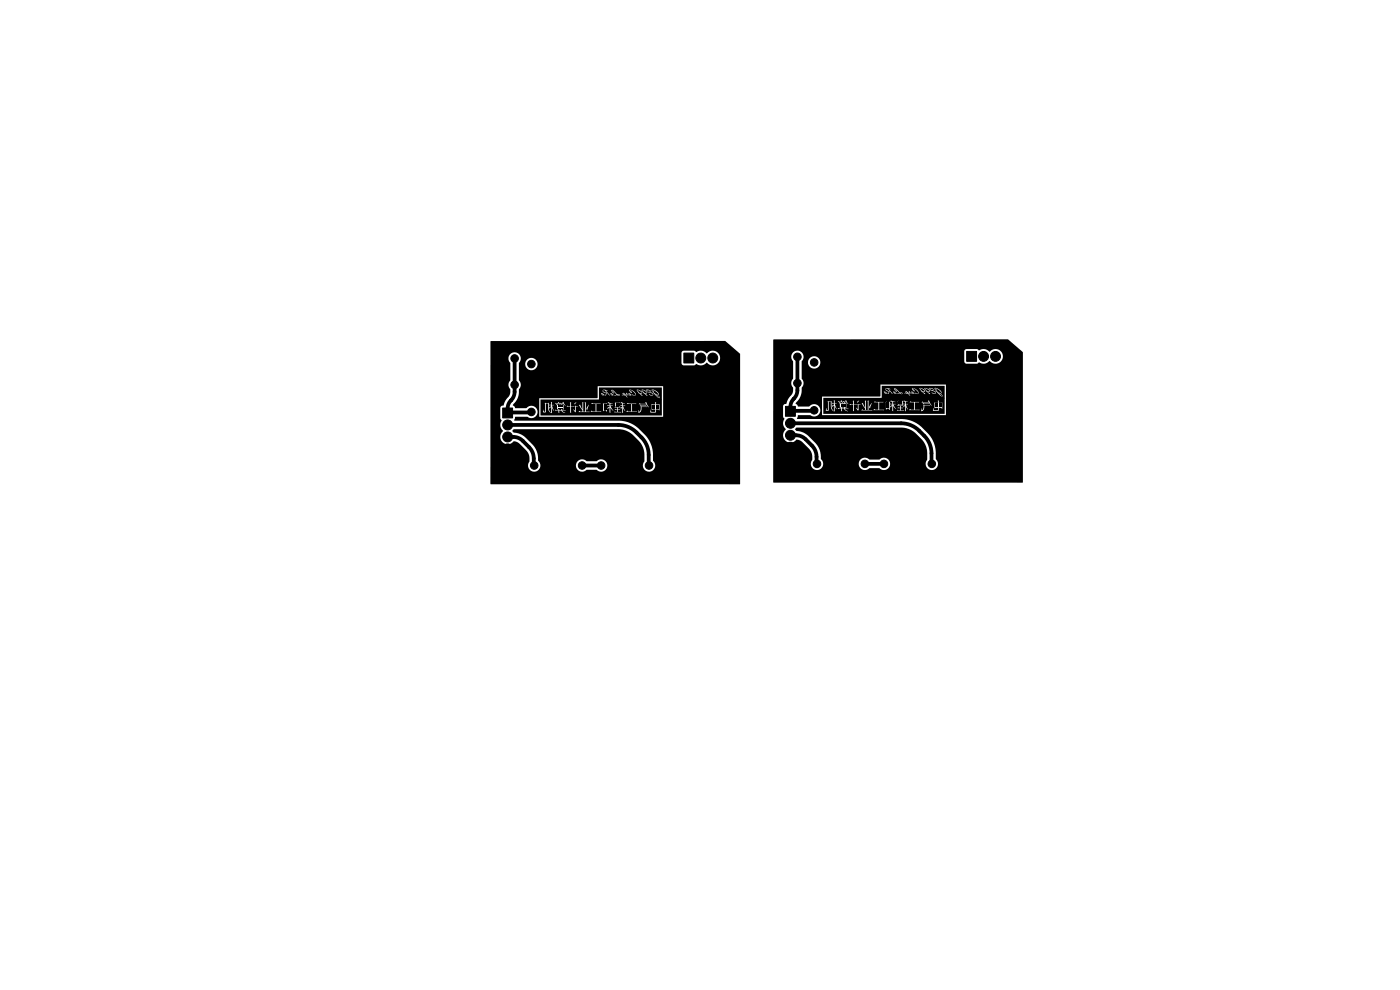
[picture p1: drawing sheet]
<svg xmlns="http://www.w3.org/2000/svg" width="297mm" height="210mm" viewBox="0 0 297 210" stroke-linecap="round" stroke-linejoin="round" font-family="sans-serif">
<g fill="#000">
<path d="M104.1 72.4l49.7-.1 3.2 2.8-.1 27.6h-52.7l-.2-.1v-9.9h2.1v.2a1.61 1.61 0 0 0 1.3 1.3 1.61 1.61 0 0 0 1.6-.6l1.1 .4 1.5 1.5a2.49 2.49 0 0 1 .7 1.9v.5a1.32 1.32 0 0 0 .6 2.1 1.32 1.32 0 0 0 1.7-1.3h7.6v.3a1.35 1.35 0 0 0 2.3 .7h2.1a1.32 1.32 0 0 0 1.9-.1 1.32 1.32 0 0 0-.1-1.8 1.32 1.32 0 0 0-1.9 0h-2.1a1.32 1.32 0 0 0-1.4-.3 1.32 1.32 0 0 0-.8 1.2h-7.6v-.4l-.4-.5a4.5 4.5 0 0 0-1.4-3.7l-1.2-1.2a4.1 4.1 0 0 0-2.7-1.2l-.2-.3 .3-.3h22.2a4.6 4.6 0 0 1 3.2 1.3l1 1a4.4 4.4 0 0 1 1.3 3.2v1.3a1.33 1.33 0 0 0 .2 1.9 1.33 1.33 0 0 0 1.9-.2 1.33 1.33 0 0 0-.3-1.9v-1.3a6.1 6.1 0 0 0-1.8-4.3l-1-1a6.3 6.3 0 0 0-4.3-1.9h-22.2l-.1-.1 .3-.7h2.5l.2 .1a1.31 1.31 0 0 0 1.5-.1h27.1v-6.5h-13.9v2.4l-.1 .2h-12.3v3.9h-.8a1.31 1.31 0 0 0 .1-1.9 1.31 1.31 0 0 0-2 .1h-2.4l-.5-.6 .1-.3a4.1 4.1 0 0 0 1.3-3.2 1.38 1.38 0 0 0-.1-1.9v-3.4h1.3a1.31 1.31 0 0 0 1.4 1.3 1.31 1.31 0 0 0 1.2-1.5h30.6l.1 .4 .3 .1h2.2l.4-.2a1.99 1.99 0 0 0 2.4-.4 1.58 1.58 0 0 0 2.3 .1 1.58 1.58 0 0 0-.1-2.3 1.58 1.58 0 0 0-2.3 .3l-.1-.2a1.68 1.68 0 0 0-2.1-.1l-.5-.3h-2.2l-.3 .1-.1 .3v2.2h-30.6a1.31 1.31 0 0 0-1.4-1.1 1.31 1.31 0 0 0-1.2 1.3h-1.3v-.2a1.33 1.33 0 0 0 0-1.9 1.33 1.33 0 0 0-1.9 0 1.33 1.33 0 0 0 .1 1.9v3.7a1.39 1.39 0 0 0 0 1.9l-.3 1.3a4.4 4.4 0 0 0-1.2 2.1l-.4 .1-.3 .3v2.3l.3 .5a1.8 1.8 0 0 0 .3 2.3l-.4 .5-.2 .7h-2.1zM164.1 72.1l49.7-.1 3.2 2.8-.1 27.6h-52.7l-.2-.1v-10h2.1v.3a1.61 1.61 0 0 0 1.3 1.3 1.61 1.61 0 0 0 1.6-.6l1.1 .3 1.4 1.5a2.49 2.49 0 0 1 .8 1.8v.6a1.32 1.32 0 0 0 .6 2.1 1.32 1.32 0 0 0 1.7-1.2h7.6v.2a1.35 1.35 0 0 0 2.3 .7h2.1a1.32 1.32 0 0 0 1.9 0 1.32 1.32 0 0 0-.1-1.9 1.32 1.32 0 0 0-1.9 .1h-2.1a1.32 1.32 0 0 0-1.4-.3 1.32 1.32 0 0 0-.8 1.2h-7.6v-.4l-.5-.7a4.4 4.4 0 0 0-1.3-3.5l-1.9-1.8-.9-.4-1-.2-.3-.4 .3-.3h22.2a4.5 4.5 0 0 1 3.2 1.3l1 1.1a4.3 4.3 0 0 1 1.3 3.1v1.3a1.33 1.33 0 0 0 .2 1.9 1.33 1.33 0 0 0 1.8-.2 1.33 1.33 0 0 0-.2-1.9v-1.4a6.1 6.1 0 0 0-1.8-4.1l-1-1.1a6.3 6.3 0 0 0-4.6-1.8h-21.9l-.1-.1 .3-.7h2.5l.2 .1a1.31 1.31 0 0 0 1.4-.1h27.2v-6.5h-13.9v2.4l-.1 .1h-12.3v4l-.8-.1a1.31 1.31 0 0 0 0-1.9 1.31 1.31 0 0 0-1.9 .1h-2.4l-.5-.6 .1-.2a3.6 3.6 0 0 0 1.2-2.6v-.6a1.38 1.38 0 0 0 0-1.9v-3.4h1.3a1.31 1.31 0 0 0 1.4 1.3 1.31 1.31 0 0 0 1.2-1.5h30.6l.1 .3 .3 .2h2.2l.4-.3a1.99 1.99 0 0 0 2.4-.3 1.58 1.58 0 0 0 2.3 0 1.58 1.58 0 0 0-.1-2.3 1.58 1.58 0 0 0-2.3 .3l-.1-.1a1.68 1.68 0 0 0-2.1-.2l-.5-.3h-2.2l-.3 .2-.1 .3v2.2h-30.6a1.31 1.31 0 0 0-1.4-1.1 1.31 1.31 0 0 0-1.2 1.3h-1.3v-.2a1.33 1.33 0 0 0 0-1.9 1.33 1.33 0 0 0-1.9 0 1.33 1.33 0 0 0 .1 1.9l-.1 3.6a1.39 1.39 0 0 0 .1 2l-.3 1.3-.8 1-.4 1-.4 .2-.3 .3v2.3l.3 .4a1.8 1.8 0 0 0 .3 2.3l-.4 .5-.2 .7h-2.1zM118.6 86.8h.5v.2h-.5zM118.3 86.5h1.1v.2h-1.1zM118.3 86.2h1.1v.2h-1.1zM118.3 86h1.1v.1h-1.1zM127.6 83.5l.4 .3zM128.1 85.7h.5v1.2h-.5zM129.5 83.5l.2 .1zM129.7 83.6l.2 .2-.2-.1zM129.8 82.9l.4 .5zM131 83.7l.4 .1z"/>
<path d="M130.7 85.5h.7v.5h-.7zM132.2 83.5l.2 .3zM133.4 83.5l.1 .1zM133.6 83.6l.1 .2-.2-.1zM133.6 82.9l.4 .4zM135.2 82.7l.6 .3 .4 .3-.5 .1zM136.2 82.7l.6 .3 .4 .3-.4 .1zM138.4 86.4h.6v.4h-.6zM138.4 85.9h.6v.4h-.6zM139.2 83.8l.4 .2 .3 .4zM139.2 86.4h.5v.4h-.5zM139.2 85.9h.5v.4h-.5z"/>
<path d="M114.7 84.7h25.7v3.4h-25.7v-.8h.5l.2 .2 .4-.1v-1.8h.5v1.3l.5 .7-.3-.7-.1-.9h.5v.2l-.4 .3 .1 .2 .3-.4v1.3h.2v-1.2l.4 .8 1-.1v.4l.1 .1v-.5h.5l.2 .3 .6 .2-.6-.5 .8-.1h-.8l-.1-.2 .4 .1v-.6h1.4v1.2l.2 .1-.1-.7h.5l.4 .6 5.5-.1 .1-.1h-1.1v-1.6l1.5 .1-.1 1.4h.2v-.2h.5v.2l.2 .1v-1.2h.5v.2l-.4 .3 .1 .2 .3-.4v1.1l.2 .1v-.1h2.2l.1-.1h-.7v-.5l.5-.1h-.5v-.3l.6-.1-1.2-.1-.2 .2h.6v.3l-.3-.1-.2 .2h.5v.5l-.4-.1-.2 .2h-.8v-1.1l.6 .7-.6-1 .6-.1h-.6v-.4h.5l-.4-.1h.8l.1 .7h.2v-.1h.7l.1 .2v-.2h.5l-.3 .5 .1 .1 .2-.3v1.1l.2 .1h3.3l.4-.2h2l.2 .1h.9l.2-.1v-.6h.5l.2 .3v-1.4l-.7 .1v-.5l-.3 .1 .1 .4-.7-.1-.1 .2v1l.8-.1-.1 .6h-.7l-.1-.5-.2 .5h-2l.2-1.1 1.2 .1 .1-.1h-1.3l-.1-.2-.2 .2 .1 .1-.1 .7-.2 .2-.1-.3-.1 .6h-3.2v-.2h2.8l.2-.1h-1.1v-1.3l2.9 .1 .1-.2h-1.1l-.1-.1-.2 .2h-1.6v-.2h3l.6 .6-.6-1.1-.3 .1 .2 .3h-1.1l-.2-.2-.2 .3h-1.4l.9-.2h-1.6l-.2-.1-.2 .2h.9v1.6h-.6l-.2-.2-.3 .3h-.6v-.9l.5 .7-.5-1.1 .5-.1h-.5v-.4h.4l-.8-.3-.2 .2 .4 .1v.4l-.2-.1-.3 .2v-.8l-1.9 .2-.6-.2-.1 .2 .4 .1v.4l-.3-.1-.2 .2v-.6l-1.4 .2 .1-.1h-1.7l-.2-.1-.2 .2h.9v1.6h-.6l-.2-.2-.2 .3-1-.1v-.6l.3 .2 .4-1-.6 .8h-.1v-1.4l-.3 .1 .1 1.9h-.4v-2l-.3 .1 .2 1.5-.5-1.1-.3 .2 .8 1v.3h-.5l-.2-.1-.2 .2h-.6v-1.2l.5-.1-.6-.1-.1 .2 .1 .9-.4-.3-.5 .1v-.6l.7-.1h-.7v-.6h.8l.1 .2 .3-.5-.4 .3h-.8l.1-.3-.3 .1 .1 .8-.6-.2-.2 .3h-.6v-.5l-.4 .1 .2-.3 .6 .4-.5-.8-.2 .2 .2 .2-.6-.2-.1 .2h.4l-.1 .2 .1 .1h-.3l-.3-.7-.3 .2 .2 .2-.6-.2-.2 .2h.6l-.3 .2 .1 .1 .3-.3h.2l.3 .3-.6-.1-.2 .2 .1 .8h.3v.2l-.6-.1-.4 .2-.4-1.1 .4-.1h-.4v-.7l-.3 .1 .1 .6-.2-.1-.2 .2-.1-.6-.1 .1-.6-.1-.2 .2 .1 1.7h-.2l-.1-.4-.1 .4h-.5zM127.1 82.2h13.3v2.7h-13.3v-1.4h.4l.2 .4 .1-.2 .2 .2 .1-.2 .5 .1 .1-.5-.7-.2-.1-.2 .2-.1h.2l1 1.1-.2-.4h.4l.4 .4 .1-.2 .3 .2 .6-.1 .4 .2 .2-.2h.6h-.6l-.2-.2-.4 .1-.1-.2h1.3l.3 .3-.1 .1 .3-.1 .5 .5-.7-.8 .6 .4 .1-.1-.2-.3 .6 .4-.5-.4h.3l.4 .4 .1-.2 .4 .2-.7-.5-.5 .1-.1-.2-.1 .2 .2 .3-.7-.5v.2h-1.5l-.7-.7h3.3l.6 .6v-.3l-.4-.3 .1-.1 1 .7v.4l-.6-.2 .5 .3 .3-.1-.1-.4-.8-.7h1.1l.4 .6-.1 .1 .9 .6-.5-.5 .4-.1v-.2l-.6-.5h.5l.5 .6-.2 .1 .9 .6v-.2l-.4-.3h.3l.1-.3-.6-.4 .7 .2 .1-.1-.4-.1 .8 .1v.2l-.5 .1 1 .3 .1 .2-.2 .1-.6-.2 .2 .2 .4 .1 .2-.1v-.3l-.7-.3 .3-.2-.3-.3h.4l.5 .5-.1-.3-.3-.1 .4 .3-.4-.3 .1-.1 .8 .4 .4 .5v.1h-.2l-.9-.6 .5 .7 .7 .6 .3-.1-.2-.3-.9-.5 .7 .3 .2-.2-.2-.3-1.1-.7-.3 .1-1-.1-.2 .2-.7-.2h-2.7l-.2 .2-3.6-.1-.2 .1 .4 .5 .3 .1-.5-.7 1 1-.5 .1-.6-.4-.6 .1-.7-.7 .5 .2v-.1l-.9-.2-.2 .2 .1 .2 .7 .3-.2 .4-.7-.4-.6 .1zM178.6 86.4h.5v.3h-.5zM178.3 86.1h1.1v.2h-1.1zM178.3 85.9h1.1v.1h-1.1zM178.3 85.7h1.1v.1h-1.1zM187.6 83.1l.4 .4zM188.1 85.4h.5v1.2h-.5zM189.5 83.1l.1 .2zM189.7 83.2l.2 .3-.2-.2zM189.8 82.5l.4 .5zM191 83.4l.4 .1z"/>
<path d="M190.7 85.2h.7v.5h-.7zM192.2 83.1l.2 .3zM193.4 83.1l.1 .2zM193.6 83.2l.1 .3-.2-.2zM193.6 82.5l.4 .4zM195.2 82.4l.6 .2 .4 .4h-.5zM196.2 82.4l.6 .2 .4 .4h-.5zM198.4 86h.6v.4h-.6zM198.4 85.5h.6v.4h-.6zM199.2 83.5l.4 .2 .3 .3zM199.2 86h.5v.4h-.5zM199.2 85.5h.5v.4h-.5z"/>
<path d="M174.7 84.4h25.7v3.4h-25.7v-.8h.5l.2 .1h.4v-1.8h.4l.1 1.2 .5 .8-.3-.8-.1-.9h.5v.3l-.4 .3 .1 .1 .3-.3v1.2l.2 .1v-1.2l.4 .7h1l-.1 .4 .2 .1v-.5h.5l.2 .3 .6 .2-.6-.5 .7-.1h-.7l-.1-.3 .3 .2v-.7h1.5l-.1 1.3h.2v-.7h.5l.4 .6 5.5-.1 .1-.1h-1.1v-1.6l1.4 .1v1.4l.2 .1v-.2h.5v.2l.2 .1v-1.2h.5v.2l-.4 .3v.1l.4-.3v1l.2 .1v-.1l2.2 .1 .1-.2h-.7v-.4l.5-.1h-.5v-.4l.6-.1-1.2-.1-.2 .2h.6v.4l-.3-.1-.2 .2h.5v.4l-.4-.1-.3 .2h-.7v-1l.6 .7-.6-1 .5-.1h-.5v-.4l.5-.1h-.5h.9l.1 .6 .2 .1v-.1h.7l.1 .1v-.1h.5l-.3 .4 .1 .2 .2-.4v1.2l.2 .1 3.2-.1 .5-.2h2l.2 .2h.9l.2-.2v-.5h.5l.2 .2v-1.3l-.7 .1v-.6l-.3 .1 .1 .5-.7-.1-.2 .1 .1 1h.8l-.1 .5h-.7l-.1-.5-.2 .5h-2l.2-1h1.2l.1-.1-1.4-.1-.2 .1 .1 .1-.1 .8-.2 .2-.2-.4v.6h-3.2v-.2h2.8l.2-.1h-1.1v-1.2h2.9l.1-.1h-1.1l-.1-.1-.2 .2h-1.6v-.3h3l.6 .6-.6-1.1-.3 .2 .2 .2h-1.1l-.2-.1-.2 .2h-1.4l.9-.1h-1.7l-.1-.2-.3 .2h1v1.6h-.6l-.2-.2-.3 .3h-.6v-.8l.4 .6-.4-1 .5-.1h-.5v-.5h.4l-.8-.3-.2 .3h.4v.5l-.2-.1-.3 .2v-.8l-2 .2-.5-.3-.1 .3h.4v.5l-.3-.1-.2 .2v-.6l-1.4 .1h.1h-1.7l-.2-.2-.2 .2h.9v1.6h-.6l-.2-.2-.2 .3h-1v-.6l.3 .2 .4-1.1-.6 .9h-.1v-1.5l-.3 .2 .1 1.9h-.4v-2.1l-.3 .2 .1 1.4-.4-1-.3 .2 .7 1v.3h-.4l-.2-.2-.2 .3h-.6v-1.2l.5-.1-.6-.1-.1 .1 .1 1-.4-.3h-.5v-.6l.7-.1h-.7v-.5h.8l.1 .1 .3-.4-.4 .3h-.8v-.4l-.2 .2 .1 .7-.6-.1-.2 .2h-.7l.1-.4-.4 .1 .2-.3 .6 .4-.5-.8-.2 .1 .2 .2-.6-.1-.2 .2h.5l-.1 .1 .1 .2h-.3l-.3-.7-.3 .1 .2 .2-.6-.1-.2 .2h.6l-.3 .1 .1 .2 .3-.3h.2l.2 .3-.5-.1-.2 .1 .1 .9 .3-.1v.3l-.6-.2-.4 .3-.4-1.2 .4-.1h-.4v-.6l-.3 .1 .1 .5-.2-.1-.2 .2-.1-.5-.1 .1-.6-.1-.2 .1 .1 1.8h-.2l-.1-.4-.1 .4h-.5zM187 81.8h13.4v2.7h-13.4v-1.4h.5l.2 .4 .1-.1 .2 .1 .1-.1 .5 .1 .1-.5-.7-.3-.1-.2 .2-.1h.2l1 1.2-.3-.5h.5l.4 .5 .1-.3 .3 .2 .6-.1 .4 .2 .2-.2 .6 .1-.6-.1-.3-.1h-.3l-.2-.2h1.4l.3 .4h-.1l.3-.1 .5 .6-.7-.9 .6 .4 .1-.1-.2-.3 .6 .4-.5-.4h.3l.4 .5 .1-.3 .4 .2-.7-.4h-.5l-.1-.1-.1 .2 .2 .3-.7-.5v.1h-1.6l-.6-.7h3.3l.6 .6v-.2l-.4-.4h.1l1 .7v.4l-.6-.2 .5 .3 .3-.2-.1-.3-.8-.7h1.1l.4 .6h-.1l.8 .6-.4-.5h.4v-.3l-.6-.4h.5l.4 .6h-.1l.9 .6v-.1l-.5-.4h.4l.1-.2-.6-.5 .7 .3v-.2l-.3-.1 .8 .2v.1l-.5 .1 1 .4 .1 .2-.2 .1-.6-.3 .1 .3 .5 .1 .2-.2v-.3l-.8-.3 .4-.1-.3-.3h.4l.5 .4-.1-.3-.3-.1 .4 .3-.4-.2 .1-.1 .8 .3 .4 .5v.2h-.2l-.9-.6 .5 .7 .7 .5h.3l-.3-.3-.9-.6 .8 .4 .2-.2-.2-.4-1.1-.6-.3 .1-1-.1-.2 .1-.7-.1h-2.7l-.2 .1-3.6-.1-.2 .2 .4 .5h.3l-.5-.6 1 1-.5 .1-.6-.4h-.7l-.6-.6 .5 .1-.1-.1-.8-.2-.2 .2 .1 .3 .7 .2-.2 .5-.7-.4h-.7z"/>
</g>
<g fill="#000" stroke="#000" stroke-width=".21">
<path d="M145.1 74.9h2.1v2.1h-2.1zM205.1 74.6h2.1v2.1h-2.1zM106.6 86.6h2.1v2.1h-2.1zM150.9 97.5h5.8v3.5h-5.8zM150.9 91.6h5.8v3.5h-5.8zM166.6 86.2h2.1v2.1h-2.1zM210.9 97.2h5.8v3.5h-5.8zM210.9 91.2h5.8v3.5h-5.8z"/>
<circle cx="106.7" cy="76" r=".8"/>
<circle cx="109.2" cy="76" r=".8"/>
<circle cx="112.7" cy="77.2" r=".8"/>
<circle cx="148.7" cy="75.9" r="1.05"/>
<circle cx="151.2" cy="75.9" r="1.05"/>
<circle cx="154" cy="76.3" r=".4"/>
<circle cx="154" cy="74.3" r=".4"/>
<circle cx="154" cy="78.3" r=".4"/>
<circle cx="156" cy="76.3" r=".4"/>
<circle cx="156" cy="78.3" r=".4"/>
<circle cx="166.7" cy="75.7" r=".8"/>
<circle cx="169.2" cy="75.7" r=".8"/>
<circle cx="172.7" cy="76.9" r=".8"/>
<circle cx="208.7" cy="75.6" r="1.05"/>
<circle cx="211.2" cy="75.6" r="1.05"/>
<circle cx="214" cy="76" r=".4"/>
<circle cx="214" cy="74" r=".4"/>
<circle cx="214" cy="78" r=".4"/>
<circle cx="216" cy="76" r=".4"/>
<circle cx="216" cy="78" r=".4"/>
<circle cx="106.7" cy="81.6" r=".8"/>
<circle cx="107.7" cy="92.7" r="1.05"/>
<circle cx="107.7" cy="95.2" r="1.05"/>
<circle cx="107.7" cy="90.1" r="1.05"/>
<circle cx="109.2" cy="81.6" r=".8"/>
<circle cx="112.7" cy="87.4" r=".8"/>
<circle cx="113.3" cy="98.7" r=".8"/>
<circle cx="123.5" cy="98.7" r=".8"/>
<circle cx="127.5" cy="98.7" r=".8"/>
<circle cx="137.7" cy="98.7" r=".8"/>
<circle cx="140" cy="98.3" r=".4"/>
<circle cx="142" cy="96.3" r=".4"/>
<circle cx="142" cy="92.3" r=".4"/>
<circle cx="142" cy="98.3" r=".4"/>
<circle cx="142" cy="94.3" r=".4"/>
<circle cx="142" cy="80.3" r=".4"/>
<circle cx="144" cy="96.3" r=".4"/>
<circle cx="144" cy="98.3" r=".4"/>
<circle cx="144" cy="92.3" r=".4"/>
<circle cx="144" cy="94.3" r=".4"/>
<circle cx="144" cy="90.3" r=".4"/>
<circle cx="144" cy="84.3" r=".4"/>
<circle cx="144" cy="82.3" r=".4"/>
<circle cx="146" cy="82.3" r=".4"/>
<circle cx="146" cy="98.3" r=".4"/>
<circle cx="146" cy="86.3" r=".4"/>
<circle cx="146" cy="84.3" r=".4"/>
<circle cx="148" cy="92.3" r=".4"/>
<circle cx="148" cy="98.3" r=".4"/>
<circle cx="148" cy="90.3" r=".4"/>
<circle cx="148" cy="94.3" r=".4"/>
<circle cx="148" cy="86.3" r=".4"/>
<circle cx="148" cy="84.3" r=".4"/>
<circle cx="148" cy="88.3" r=".4"/>
<circle cx="148" cy="82.3" r=".4"/>
<circle cx="150" cy="90.3" r=".4"/>
<circle cx="150" cy="86.3" r=".4"/>
<circle cx="150" cy="84.3" r=".4"/>
<circle cx="150" cy="82.3" r=".4"/>
<circle cx="150" cy="88.3" r=".4"/>
<circle cx="152" cy="90.3" r=".4"/>
<circle cx="152" cy="86.3" r=".4"/>
<circle cx="152" cy="80.3" r=".4"/>
<circle cx="152" cy="82.3" r=".4"/>
<circle cx="152" cy="84.3" r=".4"/>
<circle cx="152" cy="88.3" r=".4"/>
<circle cx="154" cy="90.3" r=".4"/>
<circle cx="154" cy="86.3" r=".4"/>
<circle cx="154" cy="82.3" r=".4"/>
<circle cx="154" cy="80.3" r=".4"/>
<circle cx="154" cy="84.3" r=".4"/>
<circle cx="154" cy="88.3" r=".4"/>
<circle cx="156" cy="90.3" r=".4"/>
<circle cx="156" cy="86.3" r=".4"/>
<circle cx="156" cy="84.3" r=".4"/>
<circle cx="156" cy="88.3" r=".4"/>
<circle cx="156" cy="80.3" r=".4"/>
<circle cx="156" cy="82.3" r=".4"/>
<circle cx="166.7" cy="81.3" r=".8"/>
<circle cx="167.7" cy="89.8" r="1.05"/>
<circle cx="167.7" cy="92.3" r="1.05"/>
<circle cx="167.7" cy="94.9" r="1.05"/>
<circle cx="169.2" cy="81.3" r=".8"/>
<circle cx="172.7" cy="87" r=".8"/>
<circle cx="173.3" cy="98.4" r=".8"/>
<circle cx="183.5" cy="98.4" r=".8"/>
<circle cx="187.5" cy="98.4" r=".8"/>
<circle cx="197.7" cy="98.4" r=".8"/>
<circle cx="200" cy="98" r=".4"/>
<circle cx="202" cy="80" r=".4"/>
<circle cx="202" cy="92" r=".4"/>
<circle cx="202" cy="98" r=".4"/>
<circle cx="202" cy="96" r=".4"/>
<circle cx="202" cy="94" r=".4"/>
<circle cx="204" cy="82" r=".4"/>
<circle cx="204" cy="84" r=".4"/>
<circle cx="204" cy="92" r=".4"/>
<circle cx="204" cy="96" r=".4"/>
<circle cx="204" cy="98" r=".4"/>
<circle cx="204" cy="90" r=".4"/>
<circle cx="204" cy="94" r=".4"/>
<circle cx="206" cy="81.9" r=".4"/>
<circle cx="206" cy="86" r=".4"/>
<circle cx="206" cy="84" r=".4"/>
<circle cx="206" cy="98" r=".4"/>
<circle cx="208" cy="82" r=".4"/>
<circle cx="208" cy="86" r=".4"/>
<circle cx="208" cy="88" r=".4"/>
<circle cx="208" cy="84" r=".4"/>
<circle cx="208" cy="92" r=".4"/>
<circle cx="208" cy="94" r=".4"/>
<circle cx="208" cy="98" r=".4"/>
<circle cx="208" cy="90" r=".4"/>
<circle cx="210" cy="82" r=".4"/>
<circle cx="210" cy="86" r=".4"/>
<circle cx="210" cy="84" r=".4"/>
<circle cx="210" cy="90" r=".4"/>
<circle cx="210" cy="88" r=".4"/>
<circle cx="212" cy="82" r=".4"/>
<circle cx="212" cy="80" r=".4"/>
<circle cx="212" cy="86" r=".4"/>
<circle cx="212" cy="84" r=".4"/>
<circle cx="212" cy="88" r=".4"/>
<circle cx="212" cy="90" r=".4"/>
<circle cx="214" cy="82" r=".4"/>
<circle cx="214" cy="80" r=".4"/>
<circle cx="214" cy="86" r=".4"/>
<circle cx="214" cy="88" r=".4"/>
<circle cx="214" cy="84" r=".4"/>
<circle cx="214" cy="90" r=".4"/>
<circle cx="216" cy="82" r=".4"/>
<circle cx="216" cy="80" r=".4"/>
<circle cx="216" cy="86" r=".4"/>
<circle cx="216" cy="88" r=".4"/>
<circle cx="216" cy="84" r=".4"/>
<circle cx="216" cy="90" r=".4"/>
<circle cx="140" cy="100.3" r=".4"/>
<circle cx="142" cy="100.3" r=".4"/>
<circle cx="144" cy="100.3" r=".4"/>
<circle cx="146" cy="100.3" r=".4"/>
<circle cx="148" cy="100.3" r=".4"/>
<circle cx="200" cy="100" r=".4"/>
<circle cx="202" cy="100" r=".4"/>
<circle cx="204" cy="100" r=".4"/>
<circle cx="206" cy="100" r=".4"/>
<circle cx="208" cy="100" r=".4"/>
</g>
<path d="M109.2 76v7.1a3.6 3.6 0 0 1-1.2 2.3l-.3 .9v1.3l5-.2M169.2 75.7v7.1a3.6 3.6 0 0 1-1.2 2.3l-.3 .9v1.2l5-.2M107.7 90.1h23.5a5.4 5.4 0 0 1 3.8 1.6l1.1 1.1a5.3 5.3 0 0 1 1.5 3.7l.1 2.2M107.7 92.7h1.5l1 .3 2 1.9a3.4 3.4 0 0 1 1 2.4l.1 1.4M123.5 98.7h4M167.7 92.3l1.5 .1 1 .2 2 1.9a3.4 3.4 0 0 1 1 2.4l.1 1.5M167.7 89.8h23.5a5.4 5.4 0 0 1 3.8 1.6l1.1 1a5.3 5.3 0 0 1 1.5 3.8v2.2M183.5 98.4h4M197.6 98.4h.1" fill="none" stroke="#000" stroke-width=".8"/>
</svg>
